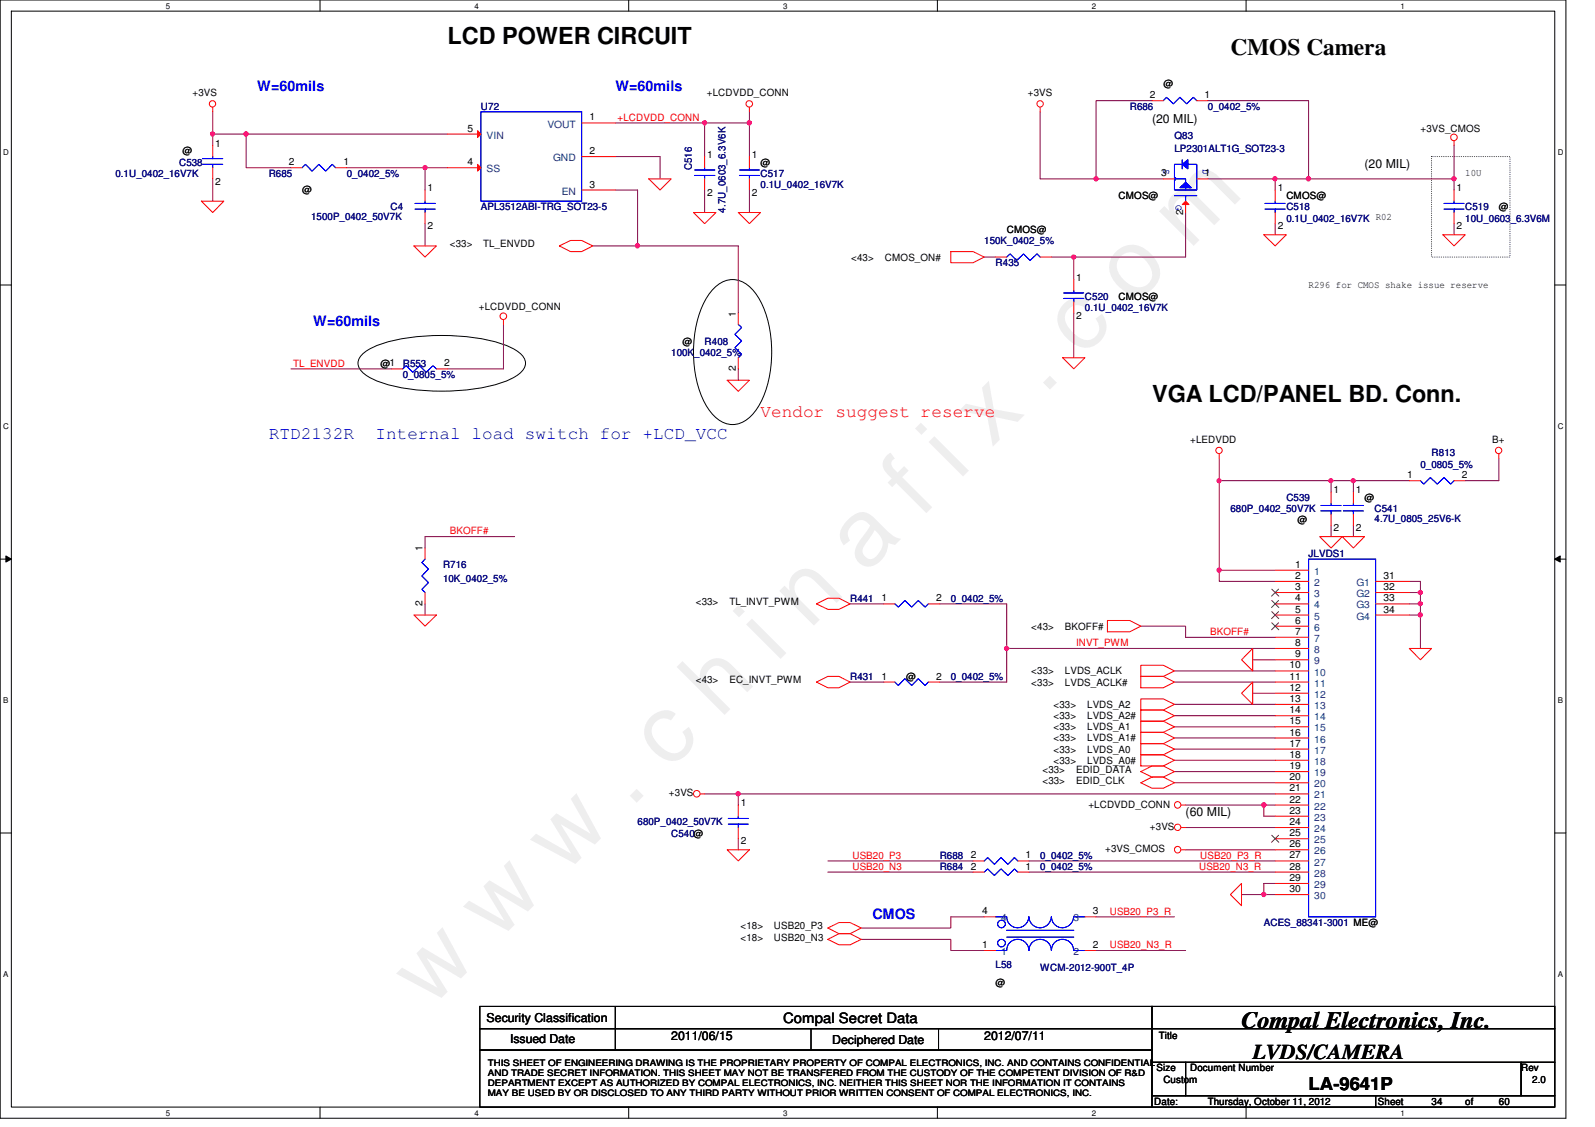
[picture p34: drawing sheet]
<svg xmlns="http://www.w3.org/2000/svg" width="297mm" height="210mm" viewBox="0 0 297 210" stroke-linecap="round" stroke-linejoin="round" font-family="sans-serif">
<defs><g id="words">
<text font-size="17.6" fill="#f0f" x="80.1" y="188" transform="rotate(-45 80.1 188)">w w w . c h i n a f i x . c o m</text>
<g font-size="4.4">
<text x="83.4" y="8.2">LCD POWER CIRCUIT</text>
<text x="229.1" y="10.2">CMOS Camera</text>
<text x="214.5" y="74.8">VGA LCD/PANEL BD. Conn.</text>
<text x="231.2" y="191.4">Compal Electronics, Inc.</text>
</g>
<text font-size="3.9" x="233.3" y="197.2">LVDS/CAMERA</text>
<text font-size="3.3" fill="#f00" x="141.6" y="77.6">Vendor suggest reserve</text>
<g font-size="3.3" fill="#00f">
<text x="50" y="81.7">RTD2132R</text>
<text x="69.9" y="81.7">Internal load switch for +LCD_VCC</text>
</g>
<text font-size="3.3" x="243.7" y="203">LA-9641P</text>
<g font-size="2.7" fill="#00f">
<text x="47.9" y="17">W=60mils</text>
<text x="114.6" y="17">W=60mils</text>
<text x="58.3" y="60.7">W=60mils</text>
<text x="162.5" y="171.2">CMOS</text>
</g>
<text font-size="2.7" x="145.8" y="190.5">Compal Secret Data</text>
<g font-size="2.3">
<text x="214.5" y="22.9">(20 MIL)</text>
<text x="254.1" y="31.2">(20 MIL)</text>
<text x="220.8" y="152">(60 MIL)</text>
<text x="90.6" y="190.3">Security Classification</text>
<text x="95" y="194.3">Issued Date</text>
<text x="125" y="193.7">2011/06/15</text>
<text x="155" y="194.5">Deciphered Date</text>
<text x="183.3" y="193.7">2012/07/11</text>
</g>
<g font-size="1.9">
<text x="35.9" y="17.9">+3VS</text>
<text x="131.7" y="17.9">+LCDVDD_CONN</text>
<text x="191.4" y="17.9">+3VS</text>
<text x="216.7" y="16.3">@</text>
<text x="109.8" y="22.4">1</text>
<text x="214.2" y="18.3">2</text>
<text x="224.3" y="18.3">1</text>
<text x="34" y="28.7">@</text>
<text x="40.1" y="27.3">1</text>
<text x="87.1" y="24.5">5</text>
<text x="109.8" y="28.7">2</text>
<text x="131.7" y="29.4">1</text>
<text x="140" y="29.4">1</text>
<text x="264.5" y="24.6">+3VS_CMOS</text>
<text x="40.1" y="34.4">2</text>
<text x="53.8" y="30.8">2</text>
<text x="56.3" y="35.9">@</text>
<text x="64" y="30.8">1</text>
<text x="79.6" y="35.6">1</text>
<text x="87.1" y="30.8">4</text>
<text x="109.8" y="34.9">3</text>
<text x="141.6" y="30.9">@</text>
<text x="216.2" y="32.9">3</text>
<text x="224.3" y="32.9">1</text>
<text x="238" y="35.6">1</text>
<text x="271.3" y="35.6">1</text>
<text x="272.9" y="32.7">10U</text>
<text x="131.7" y="36.4">2</text>
<text x="140" y="36.4">2</text>
<text x="208.3" y="37.1">CMOS@</text>
<text x="220.3" y="40" transform="rotate(-90 220.3 40)">2</text>
<text x="239.6" y="37.1">CMOS@</text>
<text x="279.1" y="39.2">@</text>
<text x="79.6" y="42.7">2</text>
<text x="83.8" y="46.1">&lt;33&gt;</text>
<text x="90" y="46.1">TL_ENVDD</text>
<text x="187.5" y="43.3">CMOS@</text>
<text x="238" y="42.7">2</text>
<text x="271.3" y="42.7">2</text>
<text x="158.5" y="48.6">&lt;43&gt;</text>
<text x="164.8" y="48.6">CMOS_ON#</text>
<text x="200.4" y="52.3">1</text>
<text x="243.7" y="53.6">R296 for CMOS shake issue reserve</text>
<text x="89.2" y="57.7">+LCDVDD_CONN</text>
<text x="137" y="59" transform="rotate(-90 137 59)">1</text>
<text x="200.4" y="59.4">2</text>
<text x="208.3" y="55.8">CMOS@</text>
<text x="127.1" y="64.2">@</text>
<text x="70.9" y="68.3">@1</text>
<text x="82.7" y="68.2">2</text>
<text x="137" y="69.1" transform="rotate(-90 137 69.1)">2</text>
<text x="221.7" y="82.5">+LEDVDD</text>
<text x="277.9" y="82.5">B+</text>
<text x="262" y="89.1">1</text>
<text x="272.2" y="89.1">2</text>
<text x="248.4" y="91.9">1</text>
<text x="252.5" y="91.9">1</text>
<text x="254.1" y="93.3">@</text>
<text x="241.6" y="97.5">@</text>
<text x="248.4" y="98.9">2</text>
<text x="252.5" y="98.9">2</text>
<text x="78.7" y="102.7" transform="rotate(-90 78.7 102.7)">1</text>
<text x="241.2" y="105.7">1</text>
<text x="241.2" y="107.8">2</text>
<text x="257.6" y="107.8">31</text>
<text x="78.7" y="112.9" transform="rotate(-90 78.7 112.9)">2</text>
<text x="129.6" y="112.7">&lt;33&gt;</text>
<text x="135.8" y="112.7">TL_INVT_PWM</text>
<text x="164.2" y="112">1</text>
<text x="174.3" y="112">2</text>
<text x="241.2" y="109.9">3</text>
<text x="241.2" y="112">4</text>
<text x="257.6" y="109.9">32</text>
<text x="257.6" y="112">33</text>
<text x="192.1" y="117.3">&lt;43&gt;</text>
<text x="198.3" y="117.3">BKOFF#</text>
<text x="241.2" y="114.1">5</text>
<text x="241.2" y="116.2">6</text>
<text x="241.2" y="118.2">7</text>
<text x="257.6" y="114.1">34</text>
<text x="192.1" y="125.6">&lt;33&gt;</text>
<text x="198.3" y="125.6">LVDS_ACLK</text>
<text x="240.2" y="124.5">10</text>
<text x="241.2" y="120.3">8</text>
<text x="241.2" y="122.4">9</text>
<text x="129.6" y="127.3">&lt;43&gt;</text>
<text x="135.8" y="127.3">EC_INVT_PWM</text>
<text x="164.2" y="126.6">1</text>
<text x="168.7" y="126.7">@</text>
<text x="174.3" y="126.6">2</text>
<text x="192.1" y="127.7">&lt;33&gt;</text>
<text x="196.2" y="131.9">&lt;33&gt;</text>
<text x="198.3" y="127.7">LVDS_ACLK#</text>
<text x="202.5" y="131.9">LVDS_A2</text>
<text x="240.2" y="126.6">11</text>
<text x="240.2" y="128.7">12</text>
<text x="240.2" y="130.7">13</text>
<text x="196.2" y="136">&lt;33&gt;</text>
<text x="196.2" y="133.9">&lt;33&gt;</text>
<text x="202.5" y="136">LVDS_A1</text>
<text x="202.5" y="133.9">LVDS_A2#</text>
<text x="240.2" y="132.8">14</text>
<text x="240.2" y="134.9">15</text>
<text x="240.2" y="137">16</text>
<text x="194.1" y="143.9">&lt;33&gt;</text>
<text x="196.2" y="140.2">&lt;33&gt;</text>
<text x="196.2" y="142.3">&lt;33&gt;</text>
<text x="196.2" y="138.1">&lt;33&gt;</text>
<text x="200.4" y="143.9">EDID_DATA</text>
<text x="202.5" y="140.2">LVDS_A0</text>
<text x="202.5" y="142.3">LVDS_A0#</text>
<text x="202.5" y="138.1">LVDS_A1#</text>
<text x="240.2" y="139.1">17</text>
<text x="240.2" y="141.1">18</text>
<text x="240.2" y="143.3">19</text>
<text x="124.6" y="148.3">+3VS</text>
<text x="194.1" y="146">&lt;33&gt;</text>
<text x="200.4" y="146">EDID_CLK</text>
<text x="240.2" y="145.3">20</text>
<text x="240.2" y="147.4">21</text>
<text x="240.2" y="149.5">22</text>
<text x="138" y="150.2">1</text>
<text x="202.7" y="150.4">+LCDVDD_CONN</text>
<text x="214.2" y="154.6">+3VS</text>
<text x="240.2" y="151.6">23</text>
<text x="240.2" y="153.7">24</text>
<text x="240.2" y="155.7">25</text>
<text x="138" y="157.3">2</text>
<text x="180.8" y="162">2</text>
<text x="180.8" y="159.9">2</text>
<text x="191" y="162">1</text>
<text x="191" y="159.9">1</text>
<text x="205.8" y="158.7">+3VS_CMOS</text>
<text x="240.2" y="157.8">26</text>
<text x="240.2" y="159.9">27</text>
<text x="240.2" y="162">28</text>
<text x="240.2" y="164.1">29</text>
<text x="240.2" y="166.2">30</text>
<text x="137.9" y="173.1">&lt;18&gt;</text>
<text x="144.1" y="173.1">USB20_P3</text>
<text x="182.9" y="170.3">4</text>
<text x="203.5" y="170.3">3</text>
<text x="137.9" y="175.2">&lt;18&gt;</text>
<text x="144.1" y="175.2">USB20_N3</text>
<text x="182.9" y="176.6">1</text>
<text x="203.5" y="176.6">2</text>
<text x="185.4" y="183.7">@</text>
<text x="215.8" y="193.5">Title</text>
<text x="215.4" y="199.6">Size</text>
<text x="216.7" y="201.6">Custom</text>
<text x="221.7" y="199.6">Document Number</text>
<text x="283.3" y="199.6">Rev</text>
<text x="285.4" y="201.6">2.0</text>
<text x="215" y="205.8">Date:</text>
<text x="225" y="205.8">Thursday, October 11, 2012</text>
<text x="256.6" y="205.8">Sheet</text>
<text x="266.6" y="205.8">34</text>
<text x="272.9" y="205.8">of</text>
<text x="279.1" y="205.8">60</text>
</g>
<g font-size="1.9" fill="#000080">
<text x="89.6" y="20.4">U72</text>
<text x="210.4" y="20.4">R686</text>
<text x="225" y="20.4">0_0402_5%</text>
<text x="218.7" y="25.9">Q83</text>
<text x="218.7" y="28.4">LP2301ALT1G_SOT23-3</text>
<text x="21.5" y="32.9">0.1U_0402_16V7K</text>
<text x="33.4" y="30.9">C538</text>
<text x="50" y="32.9">R685</text>
<text x="64.6" y="32.9">0_0402_5%</text>
<text x="128.8" y="31.7" transform="rotate(-90 128.8 31.7)">C516</text>
<text x="141.6" y="32.9">C517</text>
<text x="141.6" y="35">0.1U_0402_16V7K</text>
<text x="58" y="41.1">1500P_0402_50V7K</text>
<text x="72.7" y="39.2">C4</text>
<text x="89.6" y="39.2">APL3512ABI-TRG_SOT23-5</text>
<text x="135.1" y="39.6" transform="rotate(-90 135.1 39.6)">4.7U_0603_6.3V6K</text>
<text x="239.6" y="39.2">C518</text>
<text x="239.6" y="41.3">0.1U_0402_16V7K R02</text>
<text x="272.9" y="39.2">C519</text>
<text x="272.9" y="41.3">10U_0603_6.3V6M</text>
<text x="183.3" y="45.4">150K_0402_5%</text>
<text x="185.4" y="49.6">R435</text>
<text x="202.1" y="55.8">C520</text>
<text x="202.1" y="57.9">0.1U_0402_16V7K</text>
<text x="131.2" y="64.2">R408</text>
<text x="75" y="68.3">R553</text>
<text x="75" y="70.4">0_0805_5%</text>
<text x="125" y="66.3">100K_0402_5%</text>
<text x="264.5" y="87.1">0_0805_5%</text>
<text x="266.6" y="85">R813</text>
<text x="229.1" y="95.4">680P_0402_50V7K</text>
<text x="239.6" y="93.3">C539</text>
<text x="256" y="95.4">C541</text>
<text x="256" y="97.3">4.7U_0805_25V6-K</text>
<text x="82.5" y="105.8">R716</text>
<text x="243.7" y="103.8">JLVDS1</text>
<text x="82.5" y="108.3">10K_0402_5%</text>
<text x="158.3" y="112.1">R441</text>
<text x="177.1" y="112.1">0_0402_5%</text>
<text x="158.3" y="126.7">R431</text>
<text x="177.1" y="126.7">0_0402_5%</text>
<text x="118.7" y="153.7">680P_0402_50V7K</text>
<text x="125" y="155.8">C540@</text>
<text x="175" y="160">R688</text>
<text x="193.7" y="160">0_0402_5%</text>
<text x="175" y="162.1">R684</text>
<text x="193.7" y="162.1">0_0402_5%</text>
<text x="235.4" y="172.5">ACES_88341-3001 ME@</text>
<text x="185.4" y="180.4">L58</text>
<text x="193.7" y="180.8">WCM-2012-900T_4P</text>
</g>
<g font-size="1.9" fill="#004080">
<text x="101.9" y="23.7">VOUT</text>
<text x="90.6" y="25.8">VIN</text>
<text x="90.6" y="32.1">SS</text>
<text x="103" y="30">GND</text>
<text x="104.6" y="36.2">EN</text>
<text x="244.8" y="107.1">1</text>
<text x="244.8" y="109.1">2</text>
<text x="244.8" y="111.2">3</text>
<text x="244.8" y="113.3">4</text>
<text x="252.6" y="109.1">G1</text>
<text x="252.6" y="111.2">G2</text>
<text x="252.6" y="113.3">G3</text>
<text x="244.8" y="115.4">5</text>
<text x="244.8" y="117.5">6</text>
<text x="244.8" y="119.5">7</text>
<text x="252.6" y="115.4">G4</text>
<text x="244.8" y="121.6">8</text>
<text x="244.8" y="123.7">9</text>
<text x="244.8" y="125.8">10</text>
<text x="244.8" y="127.9">11</text>
<text x="244.8" y="130">12</text>
<text x="244.8" y="132">13</text>
<text x="244.8" y="134.2">14</text>
<text x="244.8" y="136.2">15</text>
<text x="244.8" y="138.3">16</text>
<text x="244.8" y="140.4">17</text>
<text x="244.8" y="142.5">18</text>
<text x="244.8" y="144.6">19</text>
<text x="244.8" y="146.6">20</text>
<text x="244.8" y="148.7">21</text>
<text x="244.8" y="150.8">22</text>
<text x="244.8" y="152.9">23</text>
<text x="244.8" y="155">24</text>
<text x="244.8" y="157.1">25</text>
<text x="244.8" y="159.1">26</text>
<text x="244.8" y="161.2">27</text>
<text x="244.8" y="163.3">28</text>
<text x="244.8" y="165.4">29</text>
<text x="244.8" y="167.5">30</text>
<text x="186.5" y="171.6">4</text>
<text x="199.9" y="171.6">3</text>
<text x="186.5" y="177.9">1</text>
<text x="199.9" y="177.9">2</text>
</g>
<g font-size="1.9" fill="#f00">
<text x="115" y="22.5">+LCDVDD_CONN</text>
<text x="54.6" y="68.3">TL_ENVDD</text>
<text x="83.8" y="99.5">BKOFF#</text>
<text x="225.4" y="118.3">BKOFF#</text>
<text x="200.4" y="120.4">INVT_PWM</text>
<text x="158.7" y="159.9">USB20_P3</text>
<text x="223.5" y="159.9">USB20_P3_R</text>
<text x="158.7" y="162">USB20_N3</text>
<text x="223.3" y="162">USB20_N3_R</text>
<text x="206.7" y="170.3">USB20_P3_R</text>
<text x="206.7" y="176.6">USB20_N3_R</text>
</g>
<g font-size="1.9" fill="#00f">
<text x="216.7" y="31.5" transform="rotate(90 216.7 31.5)">S</text>
<text x="224" y="31.5" transform="rotate(90 224 31.5)">D</text>
<text x="219" y="38.1" transform="rotate(90 219 38.1)">G</text>
</g>
<g font-size="1.7">
<text x="90.8" y="198.5">THIS SHEET OF ENGINEERING DRAWING IS THE PROPRIETARY PROPERTY OF COMPAL ELECTRONICS, INC. AND CONTAINS CONFIDENTIAL</text>
<text x="90.8" y="200.4">AND TRADE SECRET INFORMATION. THIS SHEET MAY NOT BE TRANSFERED FROM THE CUSTODY OF THE COMPETENT DIVISION OF R&amp;D</text>
<text x="90.8" y="202.3">DEPARTMENT EXCEPT AS AUTHORIZED BY COMPAL ELECTRONICS, INC. NEITHER THIS SHEET NOR THE INFORMATION IT CONTAINS</text>
<text x="90.8" y="204.2">MAY BE USED BY OR DISCLOSED TO ANY THIRD PARTY WITHOUT PRIOR WRITTEN CONSENT OF COMPAL ELECTRONICS, INC.</text>
</g>
<g font-size="1.5">
<text x="30.9" y="1.6">5</text>
<text x="88.3" y="1.6">4</text>
<text x="145.8" y="1.6">3</text>
<text x="203.3" y="1.6">2</text>
<text x="260.8" y="1.6">1</text>
<text x=".6" y="28.9">D</text>
<text x="290.1" y="28.9">D</text>
<text x=".6" y="79.9">C</text>
<text x="290.1" y="79.9">C</text>
<text x=".6" y="131">B</text>
<text x="290.1" y="131">B</text>
<text x=".6" y="182">A</text>
<text x="290.1" y="182">A</text>
<text x="30.9" y="207.8">5</text>
<text x="88.3" y="207.8">4</text>
<text x="145.8" y="207.8">3</text>
<text x="203.3" y="207.8">2</text>
<text x="260.8" y="207.8">1</text>
</g>
</g></defs>
<path d="M0 0h291.6v208.3h-291.6zM2.1 2.1h287.4v204.1h-287.4z" fill="none" stroke="#000" stroke-width=".19"/>
<g fill="#fff">
<path d="M30.9 .3h.8v1.6h-.8z"/>
<path d="M30.9 206.5h.8v1.6h-.8z"/>
</g>
<path d="M59.6 0v2.1M59.6 206.2v2.1" fill="none" stroke="#000" stroke-width=".19"/>
<g fill="#fff">
<path d="M88.3 .3h.8v1.6h-.8z"/>
<path d="M88.3 206.5h.8v1.6h-.8z"/>
</g>
<path d="M117.1 0v2.1M117.1 206.2v2.1" fill="none" stroke="#000" stroke-width=".19"/>
<g fill="#fff">
<path d="M145.8 .3h.8v1.6h-.8z"/>
<path d="M145.8 206.5h.8v1.6h-.8z"/>
</g>
<path d="M174.6 0v2.1M174.6 206.2v2.1" fill="none" stroke="#000" stroke-width=".19"/>
<g fill="#fff">
<path d="M203.3 .3h.8v1.6h-.8z"/>
<path d="M203.3 206.5h.8v1.6h-.8z"/>
</g>
<path d="M232.1 0v2.1M232.1 206.2v2.1" fill="none" stroke="#000" stroke-width=".19"/>
<g fill="#fff">
<path d="M260.8 .3h.8v1.6h-.8z"/>
<path d="M260.8 206.5h.8v1.6h-.8z"/>
<path d="M.6 27.6h1v1.6h-1z"/>
<path d="M290.1 27.6h1.1v1.6h-1.1z"/>
<path d="M.6 78.6h1v1.6h-1z"/>
<path d="M290.1 78.6h1.1v1.6h-1.1z"/>
</g>
<path d="M0 53.1h2.1M289.5 53.1h2.1" fill="none" stroke="#000" stroke-width=".19"/>
<g fill="#fff">
<path d="M.6 129.6h1v1.7h-1z"/>
<path d="M290.1 129.6h1v1.7h-1z"/>
</g>
<path d="M0 104.1h2.1M1.1 103.5l1 .6-1 .6zM289.5 104.1l1.1-.6v1.2zM289.5 104.1h2.1" fill="none" stroke="#000" stroke-width=".19"/>
<path d="M1.1 103.5l1 .6-1 .6zM289.5 104.1l1.1-.6v1.2z" fill="#000"/>
<g fill="#fff">
<path d="M.6 180.6h1v1.7h-1z"/>
<path d="M290.1 180.6h1v1.7h-1z"/>
</g>
<path d="M67.6 65.9a13.9 13.9 0 0 1 6.3-2.6 42.1 42.1 0 0 1 19.4 .7 6.7 6.7 0 0 1 4.5 3 2.18 2.18 0 0 1-.8 2.4 18.3 18.3 0 0 1-9.5 3.1 39 39 0 0 1-17.4-1.6 5.9 5.9 0 0 1-3.3-2.6 2.17 2.17 0 0 1 .8-2.4zM0 155.1h2.1M289.5 155.1h2.1" fill="none" stroke="#000" stroke-width=".19"/>
<path d="M266.6 29.2h14.6v18.7h-14.6z" fill="none" stroke="#000" stroke-width=".19" stroke-dasharray="0 .3"/>
<path d="M193.7 20.8v12.5M270.8 27v8.4M270.8 41.7v2M227.1 85.4v20.8h10.4M227.1 106.2v2.1h10.4M262.5 110.4h2M264.5 112.5v2" fill="none" stroke="#800040" stroke-width=".19"/>
<circle cx="264.5" cy="112.4" r=".39" fill="#f0f"/>
<circle cx="264.5" cy="112.4" r=".39" fill="none" stroke="#f0f" stroke-width=".19"/>
<path d="M247.9 89.5h4.1" fill="none" stroke="#800040" stroke-width=".19"/>
<circle cx="252" cy="89.5" r=".39" fill="#f0f"/>
<circle cx="252" cy="89.5" r=".39" fill="none" stroke="#f0f" stroke-width=".19"/>
<circle cx="247.9" cy="89.5" r=".38" fill="#f0f"/>
<circle cx="247.9" cy="89.5" r=".38" fill="none" stroke="#f0f" stroke-width=".19"/>
<path d="M247.9 89.5v2.1M247.9 97.9v2M252 97.9v2M262.5 89.5h-10.5v2.1M279.1 85.4v4.1M262.5 112.5h2M262.5 108.3h2v2.1M262.5 114.5h2" fill="none" stroke="#800040" stroke-width=".19"/>
<circle cx="264.5" cy="114.5" r=".4" fill="#f0f"/>
<circle cx="264.5" cy="114.5" r=".4" fill="none" stroke="#f0f" stroke-width=".19"/>
<path d="M272.9 89.5h6.2M264.5 114.5v6.3M264.5 110.4v2.1" fill="none" stroke="#800040" stroke-width=".19"/>
<circle cx="264.5" cy="110.4" r=".39" fill="#f0f"/>
<circle cx="264.5" cy="110.4" r=".39" fill="none" stroke="#f0f" stroke-width=".19"/>
<g fill="none" stroke="#800040" stroke-width=".19">
<path d="M243.7 33.3h27.1M227.1 89.5h20.8M220.8 118.7h16.7M187.5 120.8h50M218.7 135.4h18.8M218.7 133.3h18.8M218.7 131.2h18.8M218.7 137.5h18.8M218.7 139.5h18.8M218.7 127h18.8M218.7 125h18.8M233.3 129.1h4.2"/>
<path d="M233.3 122.9h4.2M137.5 147.9h100M218.7 143.7h18.8M218.7 145.8h18.8M218.7 141.6h18.8M220.8 154.1h16.7M220.8 158.3h16.7M235.4 149.9h2.1M235.4 152h2.1M191.6 162.4h45.9M191.6 160.4h45.9M235.4 166.6h2.1"/>
<path d="M235.4 164.5h2.1"/>
</g>
<circle cx="270.8" cy="33.3" r=".4" fill="#f0f"/>
<circle cx="270.8" cy="33.3" r=".4" fill="none" stroke="#f0f" stroke-width=".19"/>
<circle cx="243.7" cy="33.3" r=".4" fill="#f0f"/>
<circle cx="243.7" cy="33.3" r=".4" fill="none" stroke="#f0f" stroke-width=".19"/>
<path d="M139.6 22.9v6.3M224.9 33.3h12.6v2.1M237.5 41.7v2M54.2 68.7h18.7" fill="none" stroke="#800040" stroke-width=".19"/>
<circle cx="139.5" cy="22.9" r=".4" fill="#f0f"/>
<circle cx="139.5" cy="22.9" r=".4" fill="none" stroke="#f0f" stroke-width=".19"/>
<path d="M45.8 25h37.5M64.6 31.2h14.6M131.2 22.9v6.3" fill="none" stroke="#800040" stroke-width=".19"/>
<circle cx="45.8" cy="24.9" r=".4" fill="#f0f"/>
<circle cx="45.8" cy="24.9" r=".4" fill="none" stroke="#f0f" stroke-width=".19"/>
<path d="M39.6 20.8v6.2M39.6 25h6.2v6.2h8.4" fill="none" stroke="#800040" stroke-width=".19"/>
<circle cx="39.6" cy="24.9" r=".39" fill="#f0f"/>
<circle cx="39.6" cy="24.9" r=".39" fill="none" stroke="#f0f" stroke-width=".19"/>
<path d="M39.6 33.3v4.2M114.6 22.9h25" fill="none" stroke="#800040" stroke-width=".19"/>
<circle cx="131.2" cy="22.9" r=".39" fill="#f0f"/>
<circle cx="131.2" cy="22.9" r=".39" fill="none" stroke="#f0f" stroke-width=".19"/>
<path d="M214.5 18.8h-10.4v14.5M224.9 18.8h18.8v14.5h-6.2M139.6 20.8v2.1" fill="none" stroke="#800040" stroke-width=".19"/>
<circle cx="237.4" cy="33.3" r=".39" fill="#f0f"/>
<circle cx="237.4" cy="33.3" r=".39" fill="none" stroke="#f0f" stroke-width=".19"/>
<g fill="none" stroke="#f00" stroke-width=".19">
<path d="M39.6 20v.8M139.6 20v.8M193.7 20v.8M214.5 18.8h2.1M222.9 18.8h2M37.5 37.5h4.2l-2.1 2.1zM39.6 27v2.2M39.6 31.2v2.1M54.2 31.2h2.1M62.5 31.2h2.1M108.3 22.9h6.3M237.5 35.4v2.1"/>
<path d="M237.5 39.6v2.1M270.8 26.2v.8M270.8 35.4v2.1M270.8 39.6v2.1M235.4 43.7h4.2l-2.1 2.1zM268.7 43.7h4.2l-2.1 2.1zM245.8 99.9h4.2l-2.1 2.2zM247.9 91.6v2.1M247.9 95.8v2.1M250 99.9h4.1l-2.1 2.2zM252 91.6v2.1M252 95.8v2.1"/>
<path d="M262.5 89.5h2M270.8 89.5h2.1M279.1 84.5v.9M237.5 106.2h6.2M237.5 108.3h6.2M237.5 110.4h6.2M237.5 112.5h6.2M237.5 114.5h6.2M237.5 116.6h6.2M237.5 118.7h6.2M256.2 108.3h6.3M256.2 110.4h6.3"/>
<path d="M256.2 112.5h6.3M256.2 114.5h6.3M237.5 120.8h6.2M237.5 122.9h6.2M237.5 125h6.2M237.5 127h6.2M237.5 129.1h6.2M237.5 131.2h6.2M237.5 133.3h6.2M237.5 135.4h6.2M237.5 137.5h6.2M237.5 139.5h6.2"/>
<path d="M262.5 120.8h4.1l-2.1 2.1zM237.5 141.6h6.2M237.5 143.7h6.2M237.5 145.8h6.2M237.5 147.9h6.2M237.5 149.9h6.2M237.5 152h6.2M237.5 154.1h6.2M237.5 156.2h6.2M237.5 158.3h6.2M237.5 160.4h6.2M237.5 162.4h6.2"/>
<path d="M237.5 164.5h6.2M237.5 166.6h6.2"/>
<circle cx="39.6" cy="19.3" r=".59"/>
<circle cx="139.5" cy="19.3" r=".61"/>
<circle cx="193.7" cy="19.3" r=".59"/>
<circle cx="270.8" cy="25.6" r=".62"/>
<circle cx="279.1" cy="83.9" r=".59"/>
</g>
<g fill="none" stroke="#000" stroke-width=".19">
<path d="M89.4 187.4h125.1v4.2h-125.1zM89.4 191.6h125.1v4h-125.1zM89.4 195.6h125.1v10.6h-125.1zM114.6 191.6v4M151 191.6v4M174.8 191.6v4M214.5 187.4h75v4.2h-75zM214.5 191.6h75v6.3h-75zM214.5 197.9h6.3v6.2h-6.3zM220.8 197.9h62.5v6.2h-62.5zM283.3 197.9h6.2v6.2h-6.2zM214.5 204.1h41.7v2.1h-41.7z"/>
<path d="M256.2 204.1h33.3v2.1h-33.3z"/>
</g>
<g fill="none" stroke="#00f" stroke-width=".19">
<path d="M216.6 18.8l.6-.7 1.3 1.2 1.2-1.2 1.3 1.2 1.2-1.2 .7 .7M37.7 30.6h3.8M37.7 29.5h3.8M39.6 29.2v.3M39.6 30.6v.6M56.3 31.2l.6-.6 1.2 1.3 1.3-1.3 1.3 1.3 1.2-1.3 .6 .6M89.6 20.8h18.7v16.7h-18.7zM235.6 38.9h3.7M235.6 37.9h3.7M237.5 37.5v.4M237.5 38.9v.7M268.9 38.9h3.8"/>
<path d="M268.9 37.9h3.8M270.8 37.5v.4M270.8 38.9v.7M246 95.2h3.8M246 94.1h3.8M247.9 93.7v.4M247.9 95.2v.6M250.2 95.2h3.7M250.2 94.1h3.7M252 93.7v.4M252 95.2v.6M264.5 89.5l.7 .7 1.2-1.3 1.3 1.3 1.2-1.3 1.3 1.3 .6-.7"/>
<path d="M243.7 104.1h12.5v66.7h-12.5z"/>
</g>
<path d="M236.8 109.7l1.4 1.3M236.8 111.8l1.4 1.4M236.8 113.9l1.4 1.3M236.8 116l1.4 1.3M238.1 109.7l-1.3 1.3M238.1 111.8l-1.3 1.4M238.1 113.9l-1.3 1.3M238.1 116l-1.3 1.3M236.8 155.6l1.4 1.3M238.1 155.6l-1.3 1.3" fill="none" stroke="#804000" stroke-width=".19"/>
<circle cx="264.5" cy="112.4" r=".39" fill="#f0f"/>
<circle cx="264.5" cy="112.4" r=".39" fill="none" stroke="#f0f" stroke-width=".19"/>
<circle cx="252" cy="89.5" r=".39" fill="#f0f"/>
<circle cx="252" cy="89.5" r=".39" fill="none" stroke="#f0f" stroke-width=".19"/>
<circle cx="247.9" cy="89.5" r=".38" fill="#f0f"/>
<circle cx="247.9" cy="89.5" r=".38" fill="none" stroke="#f0f" stroke-width=".19"/>
<circle cx="264.5" cy="114.5" r=".4" fill="#f0f"/>
<circle cx="264.5" cy="114.5" r=".4" fill="none" stroke="#f0f" stroke-width=".19"/>
<circle cx="264.5" cy="110.4" r=".39" fill="#f0f"/>
<circle cx="264.5" cy="110.4" r=".39" fill="none" stroke="#f0f" stroke-width=".19"/>
<circle cx="270.8" cy="33.3" r=".4" fill="#f0f"/>
<circle cx="270.8" cy="33.3" r=".4" fill="none" stroke="#f0f" stroke-width=".19"/>
<circle cx="243.7" cy="33.3" r=".4" fill="#f0f"/>
<circle cx="243.7" cy="33.3" r=".4" fill="none" stroke="#f0f" stroke-width=".19"/>
<circle cx="139.5" cy="22.9" r=".4" fill="#f0f"/>
<circle cx="139.5" cy="22.9" r=".4" fill="none" stroke="#f0f" stroke-width=".19"/>
<circle cx="45.8" cy="24.9" r=".4" fill="#f0f"/>
<circle cx="45.8" cy="24.9" r=".4" fill="none" stroke="#f0f" stroke-width=".19"/>
<circle cx="39.6" cy="24.9" r=".39" fill="#f0f"/>
<circle cx="39.6" cy="24.9" r=".39" fill="none" stroke="#f0f" stroke-width=".19"/>
<circle cx="131.2" cy="22.9" r=".39" fill="#f0f"/>
<circle cx="131.2" cy="22.9" r=".39" fill="none" stroke="#f0f" stroke-width=".19"/>
<circle cx="237.4" cy="33.3" r=".39" fill="#f0f"/>
<circle cx="237.4" cy="33.3" r=".39" fill="none" stroke="#f0f" stroke-width=".19"/>
<use href="#words"/>
</svg>
